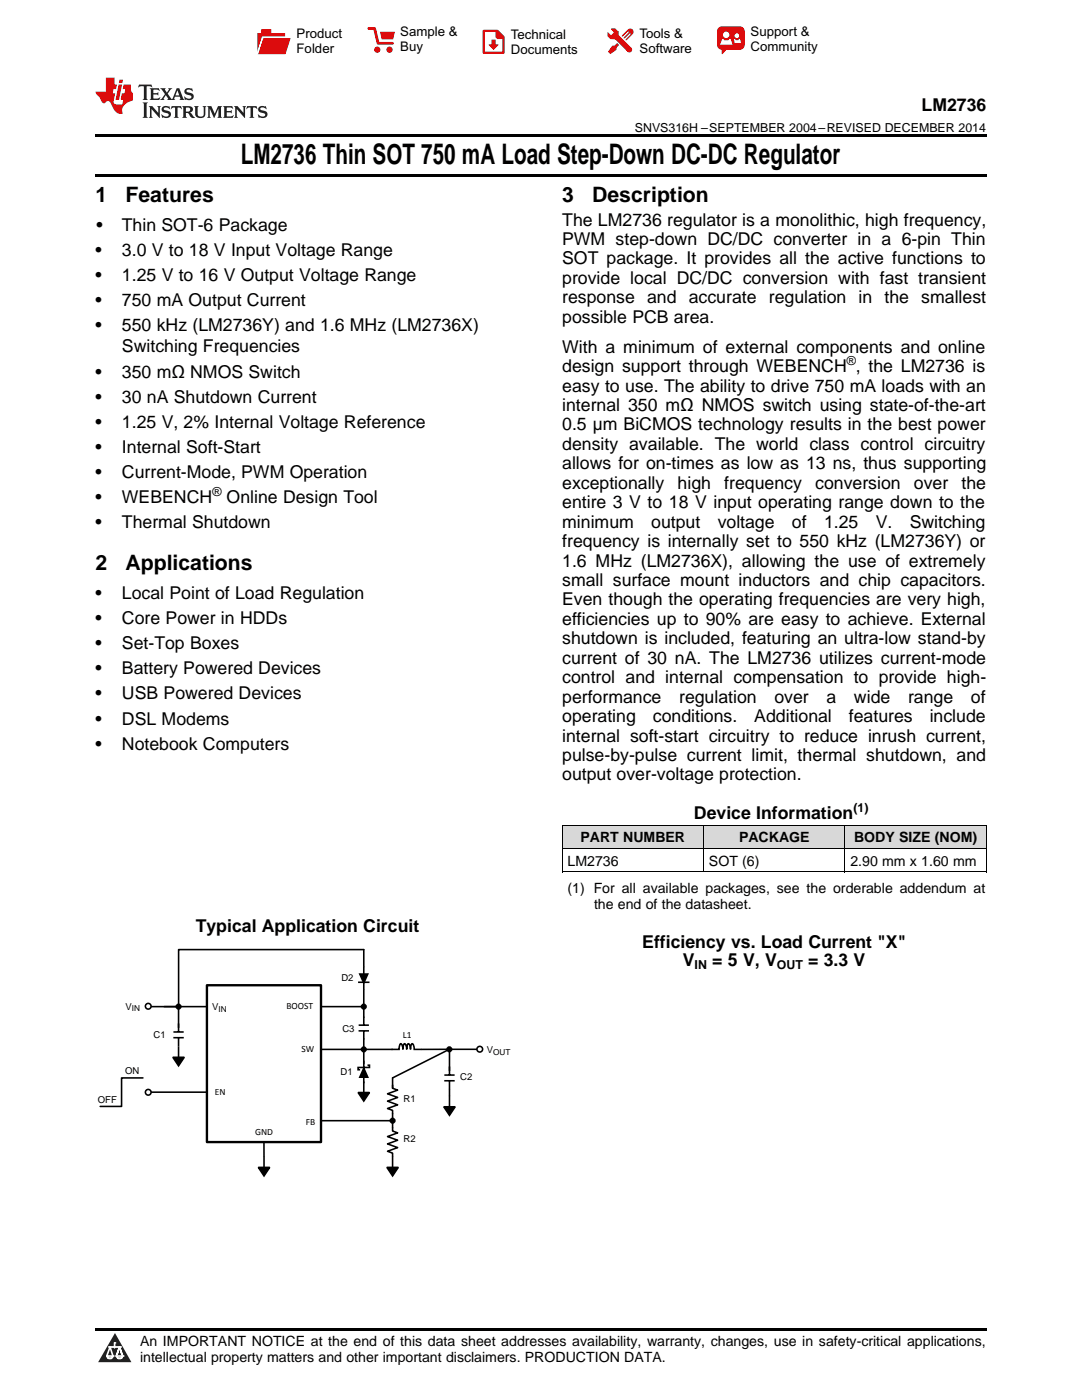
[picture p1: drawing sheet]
<svg xmlns="http://www.w3.org/2000/svg" width="216mm" height="279mm" viewBox="0 0 216 279" stroke-linecap="round" stroke-linejoin="round" font-family="sans-serif">
<defs><g id="words">
<text font-size="5.6" x="48" y="32.8">LM2736 Thin SOT 750 mA Load Step-Down DC-DC Regulator</text>
<g font-size="4.2">
<text x="19" y="40.4">1</text>
<text x="25" y="40.4">Features</text>
<text x="112.2" y="40.4">3</text>
<text x="118.2" y="40.4">Description</text>
<text x="19" y="113.8">2</text>
<text x="25" y="113.8">Applications</text>
</g>
<g font-size="3.5">
<text x="183.9" y="22.2">LM2736</text>
<text x="19.2" y="46.1">•</text>
<text x="24.3" y="46.1">Thin SOT-6 Package</text>
<text x="112.2" y="45">The LM2736 regulator is a monolithic, high frequency,</text>
<text x="19" y="51.1">•</text>
<text x="24.3" y="51.1">3.0 V to 18 V Input Voltage Range</text>
<text x="112.2" y="48.9">PWM step-down DC/DC converter in a 6-pin Thin</text>
<text x="112.2" y="52.8">SOT package. It provides all the active functions to</text>
<text x="19" y="56.1">•</text>
<text x="24.3" y="56.1">1.25 V to 16 V Output Voltage Range</text>
<text x="112.2" y="56.7">provide local DC/DC conversion with fast transient</text>
<text x="19" y="61.1">•</text>
<text x="24.3" y="61.1">750 mA Output Current</text>
<text x="112.2" y="60.5">response and accurate regulation in the smallest</text>
<text x="112.2" y="64.4">possible PCB area.</text>
<text x="19" y="66.1">•</text>
<text x="24.3" y="66.1">550 kHz (LM2736Y) and 1.6 MHz (LM2736X)</text>
<text x="24.3" y="70.3">Switching Frequencies</text>
<text x="112.2" y="70.4">With a minimum of external components and online</text>
<text x="19" y="75.4">•</text>
<text x="24.3" y="75.4">350 mΩ NMOS Switch</text>
<text x="112.2" y="74.3">design support through WEBENCH , the LM2736 is</text>
<text x="19" y="80.4">•</text>
<text x="24.3" y="80.4">30 nA Shutdown Current</text>
<text x="112.2" y="78.1">easy to use. The ability to drive 750 mA loads with an</text>
<text x="112.2" y="82">internal 350 mΩ NMOS switch using state-of-the-art</text>
<text x="19" y="85.4">•</text>
<text x="24.3" y="85.4">1.25 V, 2% Internal Voltage Reference</text>
<text x="112.2" y="85.9">0.5 µm BiCMOS technology results in the best power</text>
<text x="112.2" y="89.8">density available. The world class control circuitry</text>
<text x="19" y="90.4">•</text>
<text x="19" y="95.4">•</text>
<text x="24.3" y="90.4">Internal Soft-Start</text>
<text x="24.3" y="95.4">Current-Mode, PWM Operation</text>
<text x="112.2" y="93.7">allows for on-times as low as 13 ns, thus supporting</text>
<text x="19" y="100.4">•</text>
<text x="24.3" y="100.4">WEBENCH</text>
<text x="45.2" y="100.4">Online Design Tool</text>
<text x="112.2" y="97.5">exceptionally</text>
<text x="112.2" y="101.4">entire 3 V to 18 V input operating range down to the</text>
<text x="135.2" y="97.5">high</text>
<text x="144.5" y="97.5">frequency</text>
<text x="162.7" y="97.5">conversion</text>
<text x="182.4" y="97.5">over</text>
<text x="191.9" y="97.5">the</text>
<text x="19" y="105.4">•</text>
<text x="24.3" y="105.4">Thermal Shutdown</text>
<text x="112.2" y="105.3">minimum</text>
<text x="129.9" y="105.3">output</text>
<text x="143.2" y="105.3">voltage</text>
<text x="158" y="105.3">of</text>
<text x="164.4" y="105.3">1.25</text>
<text x="174.7" y="105.3">V.</text>
<text x="181.5" y="105.3">Switching</text>
<text x="112.2" y="109.2">frequency is internally set to 550 kHz (LM2736Y) or</text>
<text x="112.2" y="113.1">1.6 MHz (LM2736X), allowing the use of extremely</text>
<text x="19" y="119.6">•</text>
<text x="24.3" y="119.6">Local Point of Load Regulation</text>
<text x="112.2" y="116.9">small surface mount inductors and chip capacitors.</text>
<text x="19" y="124.6">•</text>
<text x="24.3" y="124.6">Core Power in HDDs</text>
<text x="112.2" y="120.8">Even though the operating frequencies are very high,</text>
<text x="112.2" y="124.7">efficiencies up to 90% are easy to achieve. External</text>
<text x="19" y="129.6">•</text>
<text x="24.3" y="129.6">Set-Top Boxes</text>
<text x="112.2" y="128.6">shutdown is included, featuring an ultra-low stand-by</text>
<text x="19" y="134.6">•</text>
<text x="24.3" y="134.6">Battery Powered Devices</text>
<text x="112.2" y="132.5">current of 30 nA. The LM2736 utilizes current-mode</text>
<text x="112.2" y="136.3">control and internal compensation to provide high-</text>
<text x="19" y="139.6">•</text>
<text x="24.3" y="139.6">USB Powered Devices</text>
<text x="112.2" y="140.2">performance</text>
<text x="135.5" y="140.2">regulation</text>
<text x="154.5" y="140.2">over</text>
<text x="164.9" y="140.2">a</text>
<text x="170.4" y="140.2">wide</text>
<text x="181.2" y="140.2">range</text>
<text x="193.7" y="140.2">of</text>
<text x="19" y="144.6">•</text>
<text x="19" y="149.6">•</text>
<text x="24.3" y="144.6">DSL Modems</text>
<text x="24.3" y="149.6">Notebook Computers</text>
<text x="112.2" y="144.1">operating</text>
<text x="112.2" y="148">internal soft-start circuitry to reduce inrush current,</text>
<text x="130.3" y="144.1">conditions.</text>
<text x="150.5" y="144.1">Additional</text>
<text x="169.4" y="144.1">features</text>
<text x="185.5" y="144.1">include</text>
<text x="112.2" y="151.9">pulse-by-pulse current limit, thermal shutdown, and</text>
<text x="112.2" y="155.8">output over-voltage protection.</text>
<text x="138.5" y="163.5">Device Information</text>
<text x="39.1" y="186.1">Typical Application Circuit</text>
<text x="128.2" y="189.2">Efficiency vs. Load Current &quot;X&quot;</text>
<text x="136.3" y="192.8">V</text>
<text x="142.1" y="192.8">= 5 V, V</text>
<text x="161.3" y="192.8">= 3.3 V</text>
</g>
<g font-size="2.8">
<text x="113.2" y="172.8">LM2736</text>
<text x="115.8" y="168.1">PART NUMBER</text>
<text x="141.5" y="172.8">SOT (6)</text>
<text x="147.5" y="168.1">PACKAGE</text>
<text x="169.7" y="172.8">2.90 mm x 1.60 mm</text>
<text x="170.4" y="168.1">BODY SIZE (NOM)</text>
<text x="113.2" y="178.3">(1) For all available packages, see the orderable addendum at</text>
<text x="118.5" y="181.5">the end of the datasheet.</text>
<text x="27.9" y="268.6">An IMPORTANT NOTICE at the end of this data sheet addresses availability, warranty, changes, use in safety-critical applications,</text>
<text x="27.9" y="271.8">intellectual property matters and other important disclaimers. PRODUCTION DATA.</text>
</g>
<g font-size="2.6">
<text x="59.2" y="7.6">Product</text>
<text x="59.2" y="10.6">Folder</text>
<text x="79.9" y="7.3">Sample &amp;</text>
<text x="79.9" y="10.2">Buy</text>
<text x="101.9" y="7.8">Technical</text>
<text x="101.9" y="10.8">Documents</text>
<text x="127.6" y="7.6">Tools &amp;</text>
<text x="127.6" y="10.6">Software</text>
<text x="149.8" y="7.2">Support &amp;</text>
<text x="149.8" y="10.2">Community</text>
</g>
<g font-size="2.5">
<text x="126.7" y="26.3">SNVS316H –SEPTEMBER 2004–REVISED DECEMBER 2014</text>
<text x="169" y="72.8">®</text>
<text x="42.4" y="99">®</text>
<text x="170.3" y="162.1">(1)</text>
<text x="138.6" y="193.5">IN</text>
<text x="155" y="193.5">OUT</text>
</g>
<g font-size="1.9">
<text x="68.1" y="195.8">D2</text>
<text x="25.1" y="201.5">V</text>
<text x="42.4" y="201.7">V</text>
<text x="57.2" y="201.5">BOOST</text>
<text x="30.6" y="207.2">C1</text>
<text x="60.1" y="210">SW</text>
<text x="68.3" y="205.9">C3</text>
<text x="80.4" y="207.1">L1</text>
<text x="25" y="214.3">ON</text>
<text x="67.9" y="214.6">D1</text>
<text x="91.8" y="215.5">C2</text>
<text x="97.2" y="210.1">V</text>
<text x="19.5" y="220.1">OFF</text>
<text x="42.9" y="218.5">EN</text>
<text x="80.5" y="219.9">R1</text>
<text x="50.9" y="226.5">GND</text>
<text x="61" y="224.5">FB</text>
<text x="80.5" y="227.8">R2</text>
</g>
<g font-size="1.6">
<text x="26.3" y="201.9">IN</text>
<text x="43.6" y="202">IN</text>
<text x="98.4" y="210.5">OUT</text>
</g>
</g></defs>
<g fill="#d8d8d8">
<path d="M112.2 164.7h28.2v4.7h-28.2z"/>
<path d="M140.4 164.7h28.2v4.7h-28.2z"/>
<path d="M168.6 164.7h28.2v4.7h-28.2z"/>
</g>
<path d="M22.9 266l3.3 5.9h-6.6z" fill="#231f20"/>
<path d="M21.3 270.6h1.2l-.3 .5h-.3a.53 .53 0 0 1-.6-.5z" fill-rule="evenodd" fill="#fff"/>
<path d="M21.3 270.6h1.2l-.3 .5h-.3a.53 .53 0 0 1-.6-.5z" fill="none" stroke="#231f20" stroke-width=".33"/>
<path d="M21.3 270.6l1.2 .1-.3 .4h-.5z" fill="none" stroke="#fff" stroke-width=".33"/>
<path d="M22.9 268.9h.1" fill="none" stroke="#fff" stroke-width=".33"/>
<path d="M22.9 268v.9z" fill="#fff"/>
<path d="M22.9 268v.9z" fill="none" stroke="#fff" stroke-width=".33"/>
<circle cx="22.9" cy="268" r=".16" fill="#fff"/>
<path d="M21.8 268.8h.1" fill="none" stroke="#fff" stroke-width=".33"/>
<path d="M21.8 268.8h2.2z" fill="#fff"/>
<path d="M21.8 268.8h2.2z" fill="none" stroke="#fff" stroke-width=".33"/>
<circle cx="24" cy="268.8" r=".16" fill="#fff"/>
<path d="M23.2 270.6h.1" fill="none" stroke="#fff" stroke-width=".33"/>
<path d="M23.8 268.8l-.6 1.8z" fill="#fff"/>
<path d="M23.8 268.8l-.6 1.8z" fill="none" stroke="#fff" stroke-width=".33"/>
<path d="M23.8 268.8l.7 1.8z" fill="#fff"/>
<path d="M23.8 268.8l.7 1.8z" fill="none" stroke="#fff" stroke-width=".33"/>
<path d="M24.4 270.6h.1" fill="none" stroke="#fff" stroke-width=".33"/>
<circle cx="21.3" cy="270.6" r=".16" fill="#fff"/>
<path d="M22 268.8l-.7 1.8z" fill="#fff"/>
<path d="M22 268.8l-.7 1.8z" fill="none" stroke="#fff" stroke-width=".33"/>
<path d="M22 268.8l.5 1.8z" fill="#fff"/>
<path d="M22 268.8l.5 1.8z" fill="none" stroke="#fff" stroke-width=".33"/>
<circle cx="22.5" cy="270.6" r=".16" fill="#fff"/>
<path d="M23.3 270.6h1.2a.63 .63 0 0 1-.6 .5 .63 .63 0 0 1-.6-.5z" fill-rule="evenodd" fill="#fff"/>
<path d="M23.3 270.6h1.2a.63 .63 0 0 1-.6 .5 .63 .63 0 0 1-.6-.5z" fill="none" stroke="#231f20" stroke-width=".33"/>
<path d="M23.3 270.6h1.2l-.4 .5h-.5z" fill="none" stroke="#fff" stroke-width=".33"/>
<path d="M23.2 270.6h.1" fill="none" stroke="#fff" stroke-width=".33"/>
<circle cx="24.5" cy="270.6" r=".16" fill="#fff"/>
<path d="M19 265.1h177.8v.5h-177.8z" fill="#000"/>
<g fill="#000">
<path d="M34.5 211h2.3l-1.2 1.7zM71.4 218h2.3l-1.1 1.7zM72.6 213.2l.8 1.8h-1.6zM77.2 233h2.3l-1.2 1.7zM88.6 220.9h2.2l-1.1 1.7z"/>
<circle cx="89.7" cy="209.4" r=".46"/>
</g>
<g fill="none" stroke="#000" stroke-width=".32">
<path d="M34.5 211h2.3l-1.2 1.7zM34.6 207.1h2.1M34.6 206h2.1M35.6 200.8v5.2M35.6 207.2v3.8M71.4 218h2.3l-1.1 1.7zM72.6 213.2l.8 1.8h-1.6zM72.6 211.7v6.4M73.3 212.6h.4v.4h-2.3v.5h.5M78.3 209.4h-5.7v2.9M78.3 216.5v.7l1 .4-2 .7 2 .7-2 .8 2 .7-2 .7 1 .4v4.1l1 .4-2 .7 2 .8-2 .7 2 .7-2 .8 1 .3v2.9M78.3 215.1v2.1"/>
<path d="M88.6 215.7h2.1M88.7 214.6h2M89.7 209.4h-7a1.14 1.14 0 0 0-.5-1.1 1.24 1.24 0 0 0-.3 1.1 1.19 1.19 0 0 0-.4-1.1 1.24 1.24 0 0 0-.3 1.1 1.19 1.19 0 0 0-.5-1.1 1.24 1.24 0 0 0-.3 1.1 1.19 1.19 0 0 0-.4-1.1l-.3 .3-.1 .8h-1.5M89.7 209.4v5.2M89.7 215.8v1.6M89.7 218.7v2.2M64.1 223.7h14.2M77.2 233h2.3l-1.2 1.7zM88.6 220.9h2.2l-1.1 1.7z"/>
<circle cx="89.7" cy="209.4" r=".46"/>
</g>
<path d="M41.3 196.6h22.8v31.3h-22.8z" fill-rule="evenodd" fill="#fff"/>
<path d="M41.3 196.6h22.8v31.3h-22.8z" fill="none" stroke="#000" stroke-width=".47"/>
<g fill="none" stroke="#000" stroke-width=".32">
<path d="M71.4 196h2.3M71.8 194.4h1.6l-.8 1.8zM28.5 215.1h-4.2v5.7h-4.3M29.9 200.9h11.4M29.9 218h11.4M35.6 200.9v-11.4h37v15.1M64.1 200.9h8.5M71.5 205.7h2.1M71.6 204.6h2M72.6 205.8v3.6h-8.5M89.7 217.4v1.3M95.4 209.4h-5.7l-11.4 5.7"/>
<path d="M51.5 233h2.3l-1.1 1.7zM52.7 227.9v5.1"/>
<circle cx="35.6" cy="200.9" r=".46"/>
<circle cx="72.6" cy="200.9" r=".46"/>
<circle cx="72.6" cy="209.4" r=".46"/>
<circle cx="78.3" cy="223.7" r=".46"/>
</g>
<g fill="#000">
<path d="M71.8 194.4h1.6l-.8 1.8zM51.5 233h2.3l-1.1 1.7z"/>
<circle cx="35.6" cy="200.9" r=".46"/>
<circle cx="72.6" cy="200.9" r=".46"/>
<circle cx="72.6" cy="209.4" r=".46"/>
<circle cx="78.3" cy="223.7" r=".46"/>
</g>
<circle cx="29.6" cy="200.8" r=".57" fill="#fff"/>
<circle cx="29.6" cy="200.8" r=".57" fill="none" stroke="#000" stroke-width=".32"/>
<circle cx="29.6" cy="218" r=".57" fill="#fff"/>
<circle cx="29.6" cy="218" r=".57" fill="none" stroke="#000" stroke-width=".32"/>
<circle cx="95.7" cy="209.4" r=".57" fill="#fff"/>
<circle cx="95.7" cy="209.4" r=".57" fill="none" stroke="#000" stroke-width=".32"/>
<path d="M112.2 174h84.6M112.2 169.4h84.6M112.2 164.7h84.6M112.2 164.7v9.4M140.4 164.7v9.4M168.6 164.7v9.4M196.8 164.7v9.4" fill="none" stroke="#000" stroke-width=".2"/>
<path d="M19 34.8h177.8v.5h-177.8zM19 26.8h177.8v.6h-177.8zM112.2 174l.1 .1zM168.5 174l.1 .1zM196.7 174l.1 .1z" fill="#000"/>
<path d="M27.7 16.9l-.1 .6 .6-.3h.5v.2v2.2l-.2 .4h1l-.2-.4v-2.2v-.2h.5l.6 .3-.2-.6zM29.9 17.6l.2 .4v1.6l-.2 .4h1.9l.1-.6a1.09 1.09 0 0 1-1.3 .1v-.6h.6l.4 .2v-.7l-.2 .2h-.8v-.6l.2-.1a1.01 1.01 0 0 1 1 .3l-.1-.6zM32 17.6l.9 1.2-1 1.2h.9l-.2-.3 .5-.7 .5 .7-.3 .3h1.7l-.2-.3 .1-.4h1l.1 .4-.2 .3h1l-.3-.4-.7-2h-.5l-1 2.2-.8-1.1 .9-1.1h-.9l.2 .2-.4 .7-.4-.7 .2-.2zM35.4 18l.4 1h-.8zM37 17.7a.66 .66 0 0 0-.2 .8 .66 .66 0 0 0 .6 .4l.7 .2 .1 .2a.8 .8 0 0 1-.7 .4 .8 .8 0 0 1-.7-.5l.1 .8 .2-.2a.94 .94 0 0 0 1.1 .1 .94 .94 0 0 0 .4-.9 1.48 1.48 0 0 0-1.3-.6v-.4a1.1 1.1 0 0 1 1.2 .2l-.2-.6-.2 .1-.5-.1zM28.5 20.4l.2 .4v2.3l-.2 .4h1l-.2-.4v-2.3l.2-.4zM29.7 21.2l.2 .4v1.5l-.2 .4h.8l-.3-.4 .1-1.3 1.6 1.8v-2l.2-.4h-.7l.2 .2v1.1l-1.2-1.3zM32.5 21.3a.66 .66 0 0 0-.2 .8 .66 .66 0 0 0 .6 .4l.6 .2 .2 .2a.8 .8 0 0 1-.8 .4 .8 .8 0 0 1-.7-.5l.2 .7 .2-.1a.94 .94 0 0 0 1 .1 .94 .94 0 0 0 .5-1 1.47 1.47 0 0 0-1.3-.6l-.1-.3a1.1 1.1 0 0 1 1.3 .2l-.2-.6-.2 .1-.5-.2zM34.3 21.2l-.2 .6a.64 .64 0 0 1 .8-.3v1.6l-.2 .4h1l-.3-.4 .1-1.6a.66 .66 0 0 1 .8 .3l-.2-.6zM36.3 21.2l.3 .4v1.5l-.3 .4h1l-.2-.2v-.7h.5l.1 .1a.8 .8 0 0 0 1.2 .7l-1-1a.62 .62 0 0 0 .6-.5 .62 .62 0 0 0-.6-.7zM37.1 21.5h.1a.48 .48 0 0 1 .6 0 .48 .48 0 0 1 .1 .6l-.2 .1-.6 .1zM38.7 21.2l.2 .2a2.29 2.29 0 0 0 .4 2 1.05 1.05 0 0 0 1.7-.7v-1.3l.2-.2h-.8l.2 .4v1.1a.61 .61 0 0 1-.6 .6 .61 .61 0 0 1-.6-.6v-1.1l.3-.4zM41.3 21.2l.3 .4v1.5l-.3 .4h.8l-.2-.4v-1.4l.8 1.9 .9-1.9v1.4l-.2 .4h.9l-.2-.4v-1.5l.2-.4h-.8l-.7 1.5-.6-1.5zM44.5 21.2l.2 .4v1.5l-.2 .4h1.9l.2-.6a1.1 1.1 0 0 1-1.4 .2v-.7h.6l.4 .2v-.6l-.2 .1-.8 .1v-.6l.2-.1a1.02 1.02 0 0 1 1.1 .2l-.2-.5zM46.7 21.2l.2 .4v1.5l-.2 .4h.8l-.3-.4 .1-1.3 1.6 1.8v-2l.2-.4h-.7l.2 .2v1.1l-1.2-1.3zM49.3 21.2l-.1 .6a.64 .64 0 0 1 .8-.3v1.6l-.3 .4h1l-.2-.4v-1.6a.66 .66 0 0 1 .8 .3l-.1-.6zM51.7 21.3a.66 .66 0 0 0-.2 .7 .66 .66 0 0 0 .7 .5l.6 .2 .1 .2a.8 .8 0 0 1-.7 .4 .8 .8 0 0 1-.7-.5l.1 .7 .2-.1a.94 .94 0 0 0 1.1 .1 .94 .94 0 0 0 .4-1 1.48 1.48 0 0 0-1.2-.6l-.1-.3a1.1 1.1 0 0 1 1.2 .2l-.2-.6-.1 .1-.6-.2z" fill="#231f20"/>
<path d="M21.1 15.5v2.8h-2v.4l.9 .9a.96 .96 0 0 0 1 1 .59 .59 0 0 1 .5-.4 .59 .59 0 0 1 .5 .3l.4 .8a1.61 1.61 0 0 0 2.1 1.3 1.63 1.63 0 0 1 1.1-2.2l.9-.3v-1.5a1.6 1.6 0 0 1-.4-1.7h-1.4l-.2 .9h.5l-.2 .8h-.5l-.2 1v.3h.5l-.2 .9h-.7a.74 .74 0 0 1-1-.6l.3-1.6h-.5l.2-.8h.5l.1-.9h-.4v-1.4zM23.7 16.9l-.7 3h.8l.6-3zM23.8 15.9l-.1 .7h.7l.2-.7z" fill="#ee1d23"/>
<g fill="#d60000">
<path d="M52.1 5.8h2v.8h2.8v4.2h-5.5v-4.2h.7z" fill-rule="evenodd"/>
<path d="M52.4 7.5h5.6l-1 3.3h-5.6z" fill-rule="evenodd"/>
</g>
<path d="M52.4 7.4h5.7l-.1 .1h-5.5l-1.1 3.3z" fill-rule="evenodd" fill="#fff"/>
<path d="M52.4 7.4h5.7l-.1 .1h-5.5l-1.1 3.3z" fill="none" stroke="#fff" stroke-width=".2"/>
<path d="M73.6 5.7h1.1l.7 2.9h2.9" fill="none" stroke="#d60000" stroke-width=".55"/>
<g fill="#d60000">
<path d="M75.8 6.3h3l-.4 1.6h-2.2z" fill-rule="evenodd"/>
<circle cx="75.3" cy="9.9" r=".62"/>
<circle cx="77.7" cy="9.9" r=".62"/>
</g>
<path d="M96.5 6.2h2.7l1.3 1.2v3.1h-4z" fill="none" stroke="#d60000" stroke-width=".44"/>
<g fill="#d60000">
<path d="M98.1 7.9h.8v1h.5l-.9 1.1-1-1v-.1h.6z" fill-rule="evenodd"/>
<path d="M98.9 6.2h.3l1.3 1.2v.4h-1.3l-.3-.4z" fill-rule="evenodd"/>
<path d="M121.9 5.7h.8l.7 .6 .1 .7 2.5 2.5-.8 .8-2.3-2.3-1.1-.2-.6-.6v-.8l.7 .6 .5-.4v-.2l-.5-.5z" fill-rule="evenodd"/>
<path d="M122.2 9.1h.4l.5-.5 .4 .4-.5 .5v.4l-1.2 .9-.5-.5z" fill-rule="evenodd"/>
<path d="M125.3 5.9a.67 .67 0 0 1 .9 0 .67 .67 0 0 1 0 .9z" fill-rule="evenodd"/>
<path d="M125.3 5.9l.9 .9-1.2 1.2h-.2v-.2l1-.9v-.2h-.2l-.9 1h-.2v-.2l.9-1 .1-.2h-.3l-.9 1h-.2v-.2z" fill-rule="evenodd"/>
<circle cx="125.6" cy="9.9" r=".54"/>
</g>
<path d="M123.3 6.3v.7" fill="none" stroke="#d60000" stroke-width=".2"/>
<g fill="#d60000">
<path d="M143.4 5.5l.6-.2h3.6a.95 .95 0 0 1 1 .9v2.8a.95 .95 0 0 1-1 .9h-3.6a.95 .95 0 0 1-.9-.9v-2.8z" fill-rule="evenodd"/>
<path d="M144 9.9h.9l-.7 .9h-.2z" fill-rule="evenodd"/>
</g>
<g fill="#fff">
<path d="M146.6 8.6h1.3z"/>
<path d="M144.1 7.8h.3l.1 .2h.8l.2-.2h.3l.4 1.1h-2.5z" fill-rule="evenodd"/>
<path d="M146.4 7.8h.3l.1 .2h.5l.2-.2h.2l.2 .8h-1.3z" fill-rule="evenodd"/>
<circle cx="144.9" cy="6.9" r=".65"/>
<circle cx="147" cy="7.1" r=".48"/>
</g>
<use href="#words"/>
</svg>
